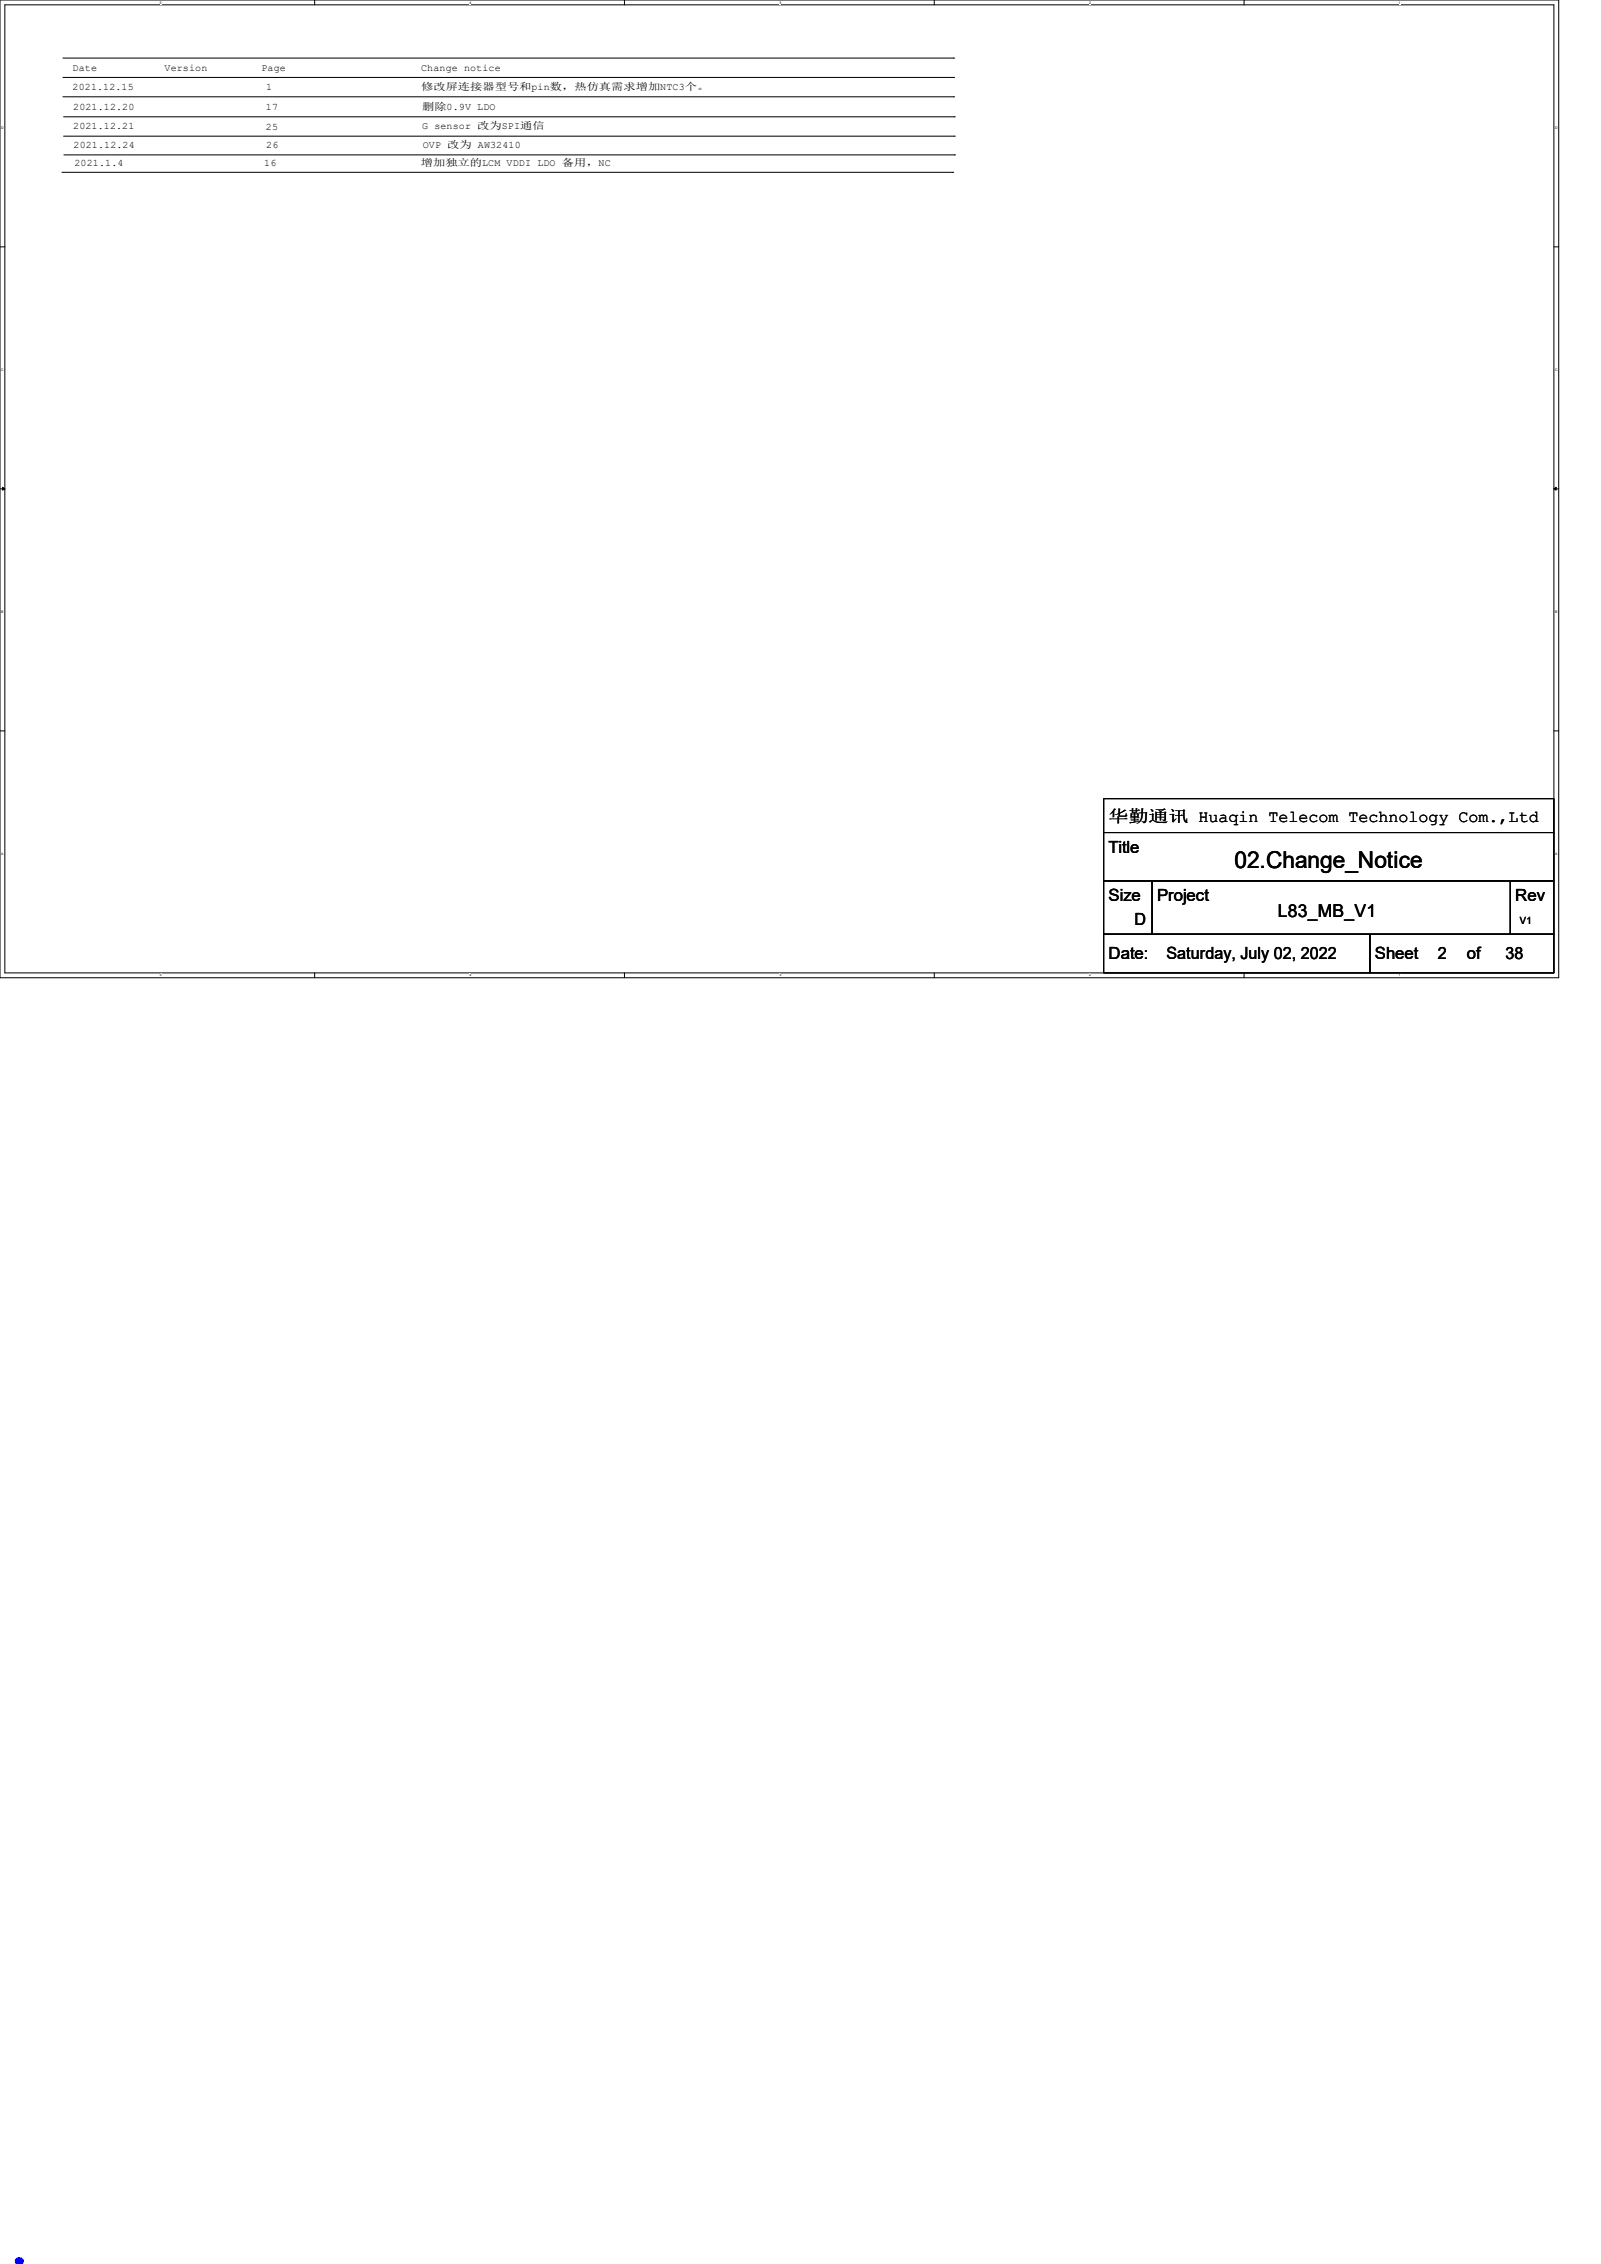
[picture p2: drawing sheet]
<svg xmlns="http://www.w3.org/2000/svg" width="210mm" height="297mm" viewBox="0 0 210 297" stroke-linecap="round" stroke-linejoin="round" font-family="sans-serif">
<defs><g id="words">
<text font-size="8.5" fill="#00f" x="0" y="297">.</text>
<text font-size="3" x="161.9" y="113.9">02.Change_Notice</text>
<text font-size="2.3" x="167.6" y="120.3">L83_MB_V1</text>
<g font-size="2.2">
<text x="145.4" y="107.9">华勤通讯 Huaqin Telecom Technology Com.,Ltd</text>
<text x="145.4" y="111.9">Title</text>
<text x="145.4" y="118.2">Size</text>
<text x="151.8" y="118.2">Project</text>
<text x="198.7" y="118.2">Rev</text>
<text x="145.4" y="125.9">Date:</text>
<text x="148.8" y="121.4">D</text>
<text x="153" y="125.9">Saturday, July 02, 2022</text>
<text x="180.3" y="125.9">Sheet</text>
<text x="188.6" y="125.9">2</text>
<text x="192.4" y="125.9">of</text>
<text x="197.5" y="125.9">38</text>
</g>
<g font-size="1.3">
<text x="9.5" y="11.9">2021.12.15</text>
<text x="9.5" y="9.3">Date</text>
<text x="21.6" y="9.3">Version</text>
<text x="34.3" y="9.3">Page</text>
<text x="34.9" y="11.9">1</text>
<text x="55.2" y="11.9">修改屏连接器型号和pin数，热仿真需求增加NTC3个。</text>
<text x="55.2" y="9.3">Change notice</text>
<text x="9.6" y="14.4">2021.12.20</text>
<text x="9.6" y="16.9">2021.12.21</text>
<text x="34.9" y="14.5">17</text>
<text x="34.9" y="17">25</text>
<text x="55.4" y="16.9">G sensor 改为SPI通信</text>
<text x="55.4" y="14.4">删除0.9V LDO</text>
<text x="9.7" y="19.4">2021.12.24</text>
<text x="9.8" y="21.7">2021.1.4</text>
<text x="34.7" y="21.8">16</text>
<text x="34.9" y="19.5">26</text>
<text x="55.2" y="21.7">增加独立的LCM VDDI LDO 备用，NC</text>
<text x="55.5" y="19.4">OVP 改为 AW32410</text>
<text x="199.4" y="121.2">V1</text>
</g>
<g font-size=".5">
<text x="21" y=".5">5</text>
<text x="61.6" y=".5">4</text>
<text x="102.2" y=".5">3</text>
<text x="142.9" y=".5">2</text>
<text x="183.5" y=".5">1</text>
<text x=".2" y="16.9">D</text>
<text x="204" y="16.9">D</text>
<text x=".2" y="48.6">C</text>
<text x="204" y="48.6">C</text>
<text x=".2" y="80.4">B</text>
<text x="204" y="80.4">B</text>
<text x=".2" y="112.1">A</text>
<text x="204" y="112.1">A</text>
<text x="21" y="128.1">5</text>
<text x="61.6" y="128.1">4</text>
<text x="102.2" y="128.1">3</text>
<text x="142.9" y="128.1">2</text>
<text x="183.5" y="128.1">1</text>
</g>
</g></defs>
<path d="M0 0h204.5v128.3h-204.5zM.6 .6h203.2v127h-203.2z" fill="none" stroke="#000" stroke-width=".13"/>
<g fill="#fff">
<path d="M21 .1h.2v.5h-.2z"/>
<path d="M21 127.7h.2v.5h-.2z"/>
</g>
<path d="M41.3 0v.6M41.3 127.6v.7" fill="none" stroke="#000" stroke-width=".13"/>
<g fill="#fff">
<path d="M61.6 .1h.2v.5h-.2z"/>
<path d="M61.6 127.7h.2v.5h-.2z"/>
</g>
<path d="M81.9 0v.6M81.9 127.6v.7" fill="none" stroke="#000" stroke-width=".13"/>
<g fill="#fff">
<path d="M102.2 .1h.2v.5h-.2z"/>
<path d="M102.2 127.7h.2v.5h-.2z"/>
</g>
<path d="M122.6 0v.6M122.6 127.6v.7" fill="none" stroke="#000" stroke-width=".13"/>
<g fill="#fff">
<path d="M142.9 .1h.2v.5h-.2z"/>
<path d="M142.9 127.7h.2v.5h-.2z"/>
</g>
<path d="M163.2 0v.6M163.2 127.6v.7" fill="none" stroke="#000" stroke-width=".13"/>
<g fill="#fff">
<path d="M183.5 .1h.2v.5h-.2z"/>
<path d="M183.5 127.7h.2v.5h-.2z"/>
<path d="M.2 16.5h.3v.5h-.3z"/>
<path d="M204 16.5h.3v.5h-.3z"/>
<path d="M.2 48.3h.3v.5h-.3z"/>
<path d="M204 48.3h.3v.5h-.3z"/>
</g>
<path d="M0 32.4h.6M203.8 32.4h.7" fill="none" stroke="#000" stroke-width=".13"/>
<g fill="#fff">
<path d="M.2 80h.2v.5h-.2z"/>
<path d="M204 80h.3v.5h-.3z"/>
</g>
<path d="M0 64.1h.6M203.8 64.1h.7" fill="none" stroke="#000" stroke-width=".13"/>
<path d="M.3 63.9l.3 .2-.3 .2zM203.8 64.1l.3-.2v.4z" fill="#000" stroke="#000" stroke-width=".13"/>
<g fill="#fff">
<path d="M.2 111.8h.3v.5h-.3z"/>
<path d="M204 111.8h.3v.5h-.3z"/>
</g>
<g fill="none" stroke="#000" stroke-width=".13">
<path d="M8.3 12.7h116.8M8.3 7.6h116.8M8.3 10.2h116.8M8.3 15.3h116.9M8.3 17.9h116.9M125.1 12.7h.1M125.1 7.6h.1M125.1 10.2h.1M125.2 15.3h.1M125.2 17.9h.1M8.1 22.6h116.9M8.4 20.3h116.8"/>
<path d="M125 22.6h.1M125.2 20.3h.1M0 95.9h.6M203.8 95.9h.7M144.8 109.2h59v6.4h-59zM144.8 104.8h59v4.4h-59zM144.8 115.6h6.3v7h-6.3zM151.1 115.6h47v7h-47zM198.1 115.6h5.7v7h-5.7zM144.8 122.6h34.9v5h-34.9zM179.7 122.6h24.1v5h-24.1z"/>
</g>
<use href="#words"/>
</svg>
